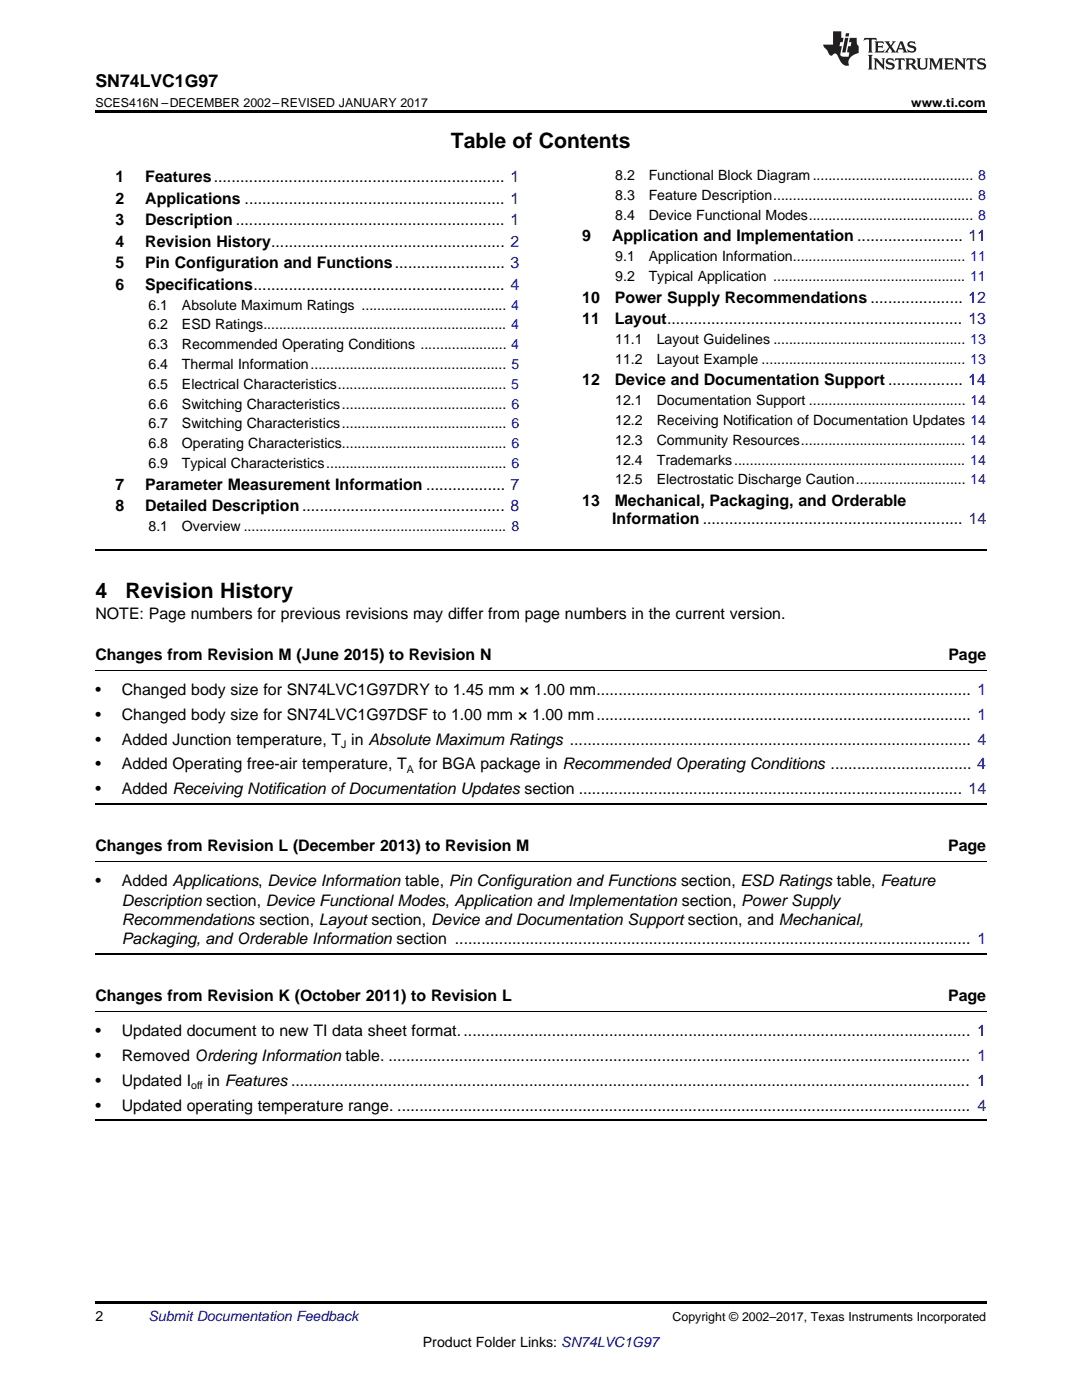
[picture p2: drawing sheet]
<svg xmlns="http://www.w3.org/2000/svg" width="216mm" height="279mm" viewBox="0 0 216 279" stroke-linecap="round" stroke-linejoin="round" font-family="sans-serif">
<defs><g id="words">
<g font-size="4.2">
<text x="90" y="29.6">Table of Contents</text>
<text x="19" y="119.3">4</text>
<text x="25" y="119.3">Revision History</text>
</g>
<text font-size="3.5" x="19" y="17.3">SN74LVC1G97</text>
<g font-size="3.2">
<text x="23" y="36.3">1</text>
<text x="23" y="40.6">2</text>
<text x="29" y="36.3">Features.................................................................. 1</text>
<text x="29" y="40.6">Applications ........................................................... 1</text>
<text x="23" y="44.9">3</text>
<text x="29" y="44.9">Description ............................................................. 1</text>
<text x="23" y="49.2">4</text>
<text x="23" y="53.6">5</text>
<text x="29" y="49.2">Revision History..................................................... 2</text>
<text x="29" y="53.6">Pin Configuration and Functions......................... 3</text>
<text x="116.2" y="48.2">9</text>
<text x="122.1" y="48.2">Application and Implementation ........................ 11</text>
<text x="23" y="57.9">6</text>
<text x="29" y="57.9">Specifications......................................................... 4</text>
<text x="116.2" y="60.4">10</text>
<text x="116.2" y="64.7">11</text>
<text x="122.7" y="60.4">Power Supply Recommendations ..................... 12</text>
<text x="122.7" y="64.7">Layout................................................................... 13</text>
<text x="116.2" y="76.9">12</text>
<text x="122.7" y="76.9">Device and Documentation Support ................. 14</text>
<text x="23" y="97.7">7</text>
<text x="29" y="97.7">Parameter Measurement Information .................. 7</text>
<text x="116.2" y="101">13</text>
<text x="122.7" y="101">Mechanical, Packaging, and Orderable</text>
<text x="23" y="102">8</text>
<text x="29" y="102">Detailed Description.............................................. 8</text>
<text x="122.2" y="104.5">Information ........................................................... 14</text>
<text x="19" y="123.6">NOTE: Page numbers for previous revisions may differ from page numbers in the current version.</text>
<text x="19" y="131.7">Changes from Revision M (June 2015) to Revision N</text>
<text x="189.2" y="131.7">Page</text>
<text x="19" y="138.7">•</text>
<text x="19" y="143.7">•</text>
<text x="24.3" y="138.7">Changed body size for SN74LVC1G97DRY to 1.45 mm × 1.00 mm..................................................................................... 1</text>
<text x="24.3" y="143.7">Changed body size for SN74LVC1G97DSF to 1.00 mm × 1.00 mm..................................................................................... 1</text>
<text x="19" y="148.6">•</text>
<text x="24.3" y="148.6">Added Junction temperature, T in Absolute Maximum Ratings ........................................................................................... 4</text>
<text x="19" y="153.6">•</text>
<text x="24.3" y="153.6">Added Operating free-air temperature, T</text>
<text x="83.6" y="153.6">for BGA package in Recommended Operating Conditions ................................ 4</text>
<text x="19" y="158.5">•</text>
<text x="24.3" y="158.5">Added Receiving Notification ofDocumentation Updates section ....................................................................................... 14</text>
<text x="19" y="169.8">Changes from Revision L (December 2013) to Revision M</text>
<text x="189.2" y="169.8">Page</text>
<text x="19" y="176.8">•</text>
<text x="24.3" y="176.8">Added Applications, Device Information table, Pin Configuration and Functions section, ESD Ratings table, Feature</text>
<text x="24.3" y="180.7">Description section, Device Functional Modes, Application and Implementation section, Power Supply</text>
<text x="24.3" y="184.6">Recommendations section, Layout section, Device and Documentation Support section, and Mechanical,</text>
<text x="24.3" y="188.5">Packaging, and Orderable Information section ..................................................................................................................... 1</text>
<text x="19" y="199.8">Changes from Revision K (October 2011) to Revision L</text>
<text x="189.2" y="199.8">Page</text>
<text x="19" y="206.8">•</text>
<text x="24.3" y="206.8">Updated document to new TI data sheet format.................................................................................................................... 1</text>
<text x="19" y="211.8">•</text>
<text x="24.3" y="211.8">Removed Ordering Information table. .................................................................................................................................... 1</text>
<text x="19" y="216.7">•</text>
<text x="19" y="221.7">•</text>
<text x="24.3" y="216.7">Updated I</text>
<text x="24.3" y="221.7">Updated operating temperature range. .................................................................................................................................. 4</text>
<text x="41.4" y="216.7">in Features .......................................................................................................................................................... 1</text>
</g>
<g font-size="2.8">
<text x="122.8" y="36">8.2</text>
<text x="129.4" y="36">Functional Block Diagram......................................... 8</text>
<text x="122.8" y="39.9">8.3</text>
<text x="129.4" y="39.9">Feature Description................................................... 8</text>
<text x="122.8" y="43.9">8.4</text>
<text x="129.4" y="43.9">Device Functional Modes.......................................... 8</text>
<text x="122.8" y="52.1">9.1</text>
<text x="129.4" y="52.1">Application Information............................................ 11</text>
<text x="122.8" y="56.1">9.2</text>
<text x="129.4" y="56.1">Typical Application ................................................. 11</text>
<text x="29.6" y="61.8">6.1</text>
<text x="29.6" y="65.8">6.2</text>
<text x="36.3" y="61.8">Absolute Maximum Ratings ..................................... 4</text>
<text x="36.3" y="65.8">ESD Ratings.............................................................. 4</text>
<text x="29.6" y="69.7">6.3</text>
<text x="36.3" y="69.7">Recommended Operating Conditions ...................... 4</text>
<text x="122.8" y="68.7">11.1</text>
<text x="131" y="68.7">Layout Guidelines ................................................. 13</text>
<text x="29.6" y="73.7">6.4</text>
<text x="29.6" y="77.6">6.5</text>
<text x="36.3" y="73.7">Thermal Information.................................................. 5</text>
<text x="36.3" y="77.6">Electrical Characteristics........................................... 5</text>
<text x="122.8" y="72.6">11.2</text>
<text x="131" y="72.6">Layout Example .................................................... 13</text>
<text x="29.6" y="81.6">6.6</text>
<text x="36.3" y="81.6">Switching Characteristics.......................................... 6</text>
<text x="122.8" y="80.9">12.1</text>
<text x="131" y="80.9">Documentation Support ........................................ 14</text>
<text x="29.6" y="85.5">6.7</text>
<text x="29.6" y="89.5">6.8</text>
<text x="36.3" y="85.5">Switching Characteristics.......................................... 6</text>
<text x="36.3" y="89.5">Operating Characteristics.......................................... 6</text>
<text x="122.8" y="84.8">12.2</text>
<text x="122.8" y="88.8">12.3</text>
<text x="131" y="84.8">Receiving Notification of Documentation Updates 14</text>
<text x="131" y="88.8">Community Resources.......................................... 14</text>
<text x="29.6" y="93.4">6.9</text>
<text x="36.3" y="93.4">Typical Characteristics.............................................. 6</text>
<text x="122.8" y="92.7">12.4</text>
<text x="131" y="92.7">Trademarks........................................................... 14</text>
<text x="122.8" y="96.7">12.5</text>
<text x="131" y="96.7">Electrostatic Discharge Caution............................ 14</text>
<text x="29.6" y="106">8.1</text>
<text x="36.3" y="106">Overview ................................................................... 8</text>
<text x="19" y="263.6">2</text>
<text x="84.4" y="268.9">Product Folder Links: SN74LVC1G97</text>
</g>
<text font-size="2.8" fill="#0000c8" x="29.6" y="263.6">Submit Documentation Feedback</text>
<g font-size="2.5">
<text x="19" y="21.4">SCES416N –DECEMBER 2002–REVISED JANUARY 2017</text>
<text x="181.8" y="21.4">www.ti.com</text>
<text x="134.2" y="263.6">Copyright © 2002–2017, Texas Instruments Incorporated</text>
</g>
<g font-size="2.1">
<text x="68.1" y="149.3">J</text>
<text x="81.2" y="154.2">A</text>
<text x="38.1" y="217.3">off</text>
</g>
</g></defs>
<path d="M19 22h177.8v.5h-177.8zM19 259.7h177.8v.5h-177.8z" fill="#000"/>
<path d="M19 109.7h177.8M19 160.4h177.8M19 190.4h177.8M19 223.6h177.8" fill="none" stroke="#000" stroke-width=".35"/>
<path d="M19 133.8h177.8M19 171.9h177.8M19 201.8h177.8" fill="none" stroke="#000" stroke-width=".2"/>
<g fill="#231f20">
<path d="M172.5 7.6l-.1 .5 .4-.2h.6v.1v2.1l-.2 .4h.9l-.2-.4v-2.1l.1-.1h.5l.5 .2-.2-.5zM174.5 8.3l.2 .3v1.5l-.2 .4h1.8l.2-.6a1.04 1.04 0 0 1-1.3 .2v-.7h.6l.3 .2v-.6l-.3 .2h-.6v-.6l.8-.1 .4 .3-.2-.5zM176.5 8.3l.9 1.1-.9 1.1h.8l-.2-.2 .4-.7 .5 .7-.2 .2h1.5l-.2-.2 .2-.4h.9l.1 .4-.2 .2h1l-.3-.3-.7-1.9h-.5l-.9 2-.8-1 .9-1h-.8l.1 .3-.4 .5-.3-.6 .1-.2zM179.7 8.6l.4 1h-.7zM181.3 8.4a.63 .63 0 0 0-.2 .7 .63 .63 0 0 0 .6 .4l.6 .2 .1 .2a.75 .75 0 0 1-.7 .4 .75 .75 0 0 1-.6-.5l.1 .7 .1-.1a1.11 1.11 0 0 0 1.5-.6 1.13 1.13 0 0 0-1.2-.8l-.1-.4a1.04 1.04 0 0 1 1.2 .2l-.2-.5-.2 .1-.4-.2zM173.2 10.9l.2 .4v2.2l-.2 .4h1l-.3-.4v-2.2l.3-.4zM174.3 11.6l.3 .4v1.5l-.3 .4h.8l-.2-.4v-1.3l1.5 1.7v-1.9l.2-.4h-.7l.2 .4v.9l-1.1-1.3zM177 11.8a.62 .62 0 0 0-.2 .7 .62 .62 0 0 0 .6 .4l.6 .1 .1 .3a.76 .76 0 0 1-.7 .3 .76 .76 0 0 1-.7-.4l.2 .7 .1-.1a1.11 1.11 0 0 0 1.5-.6 1.13 1.13 0 0 0-1.2-.8l-.1-.4a1.04 1.04 0 0 1 1.2 .2l-.2-.6-.2 .1-.5-.1zM178.7 11.6l-.2 .6a.61 .61 0 0 1 .8-.3v1.6l-.2 .4h.9l-.2-.4v-1.6a.63 .63 0 0 1 .7 .3l-.1-.6zM180.6 11.6l.3 .4v1.5l-.3 .4h1l-.2-.2-.1-.8 .6 .2a.76 .76 0 0 0 1.2 .7l-1-1a.58 .58 0 0 0 .6-.5 .58 .58 0 0 0-.5-.6zM181.4 11.9h.1a.45 .45 0 0 1 .5 .1 .45 .45 0 0 1 .1 .5l-.8 .2zM182.9 11.6l.2 .2a2.17 2.17 0 0 0 .3 1.9 .99 .99 0 0 0 1.6-.6v-1.1l.2-.4h-.7l.2 .2a1.92 1.92 0 0 1-.2 1.8 .6 .6 0 0 1-.9-.5v-1.1l.2-.4zM185.4 11.6l.2 .4v1.5l-.2 .4h.7l-.2-.4v-1.4l.8 1.8 .8-1.8v1.4l-.2 .4h.9l-.2-.4v-1.5l.2-.4h-.8l-.6 1.5-.6-1.5zM188.4 11.6l.2 .4v1.5l-.2 .4h1.8l.1-.6a1.04 1.04 0 0 1-1.2 .1v-.6h.5l.4 .2v-.6l-.4 .2h-.5v-.7h.8l.3 .3-.1-.6zM190.5 11.6l.2 .4v1.5l-.2 .4h.7l-.2-.4v-1.3l1.5 1.7v-1.9l.2-.4h-.7l.2 .4v.9l-1.1-1.3zM192.9 11.6l-.1 .6a.61 .61 0 0 1 .7-.3l.1 1.6-.3 .4h1l-.3-.4 .1-1.6a.63 .63 0 0 1 .7 .3l-.1-.6zM195.2 11.8a.62 .62 0 0 0-.2 .7 .62 .62 0 0 0 .6 .4l.6 .1 .1 .3a.76 .76 0 0 1-.7 .3 .76 .76 0 0 1-.6-.4l.1 .7 .1-.1a1.11 1.11 0 0 0 1.6-.6 1.13 1.13 0 0 0-1.3-.8l-.1-.4a1.04 1.04 0 0 1 1.2 .2l-.1-.6-.2 .1-.5-.1z"/>
<path d="M166.2 6.3v2.6h-1.9v.4l.8 .9a.91 .91 0 0 0 1 .8 .56 .56 0 0 1 .5-.3 .56 .56 0 0 1 .5 .3l.4 .8a1.53 1.53 0 0 0 1.9 1.2 1.54 1.54 0 0 1 1-2.1l.9-.3v-1.4a1.52 1.52 0 0 1-.4-1.6h-1.3l-.2 .8h.5l-.2 .8h-.5l-.1 1v.2l.4 .1-.2 .8a1.93 1.93 0 0 1-1.6-.3l.3-1.8h-.5l.2-.8h.4l.2-.8h-.4v-1.3zM168.6 7.6l-.6 2.9h.7l.6-2.9zM168.8 6.6l-.1 .7h.6l.2-.7z"/>
</g>
<use href="#words"/>
</svg>
